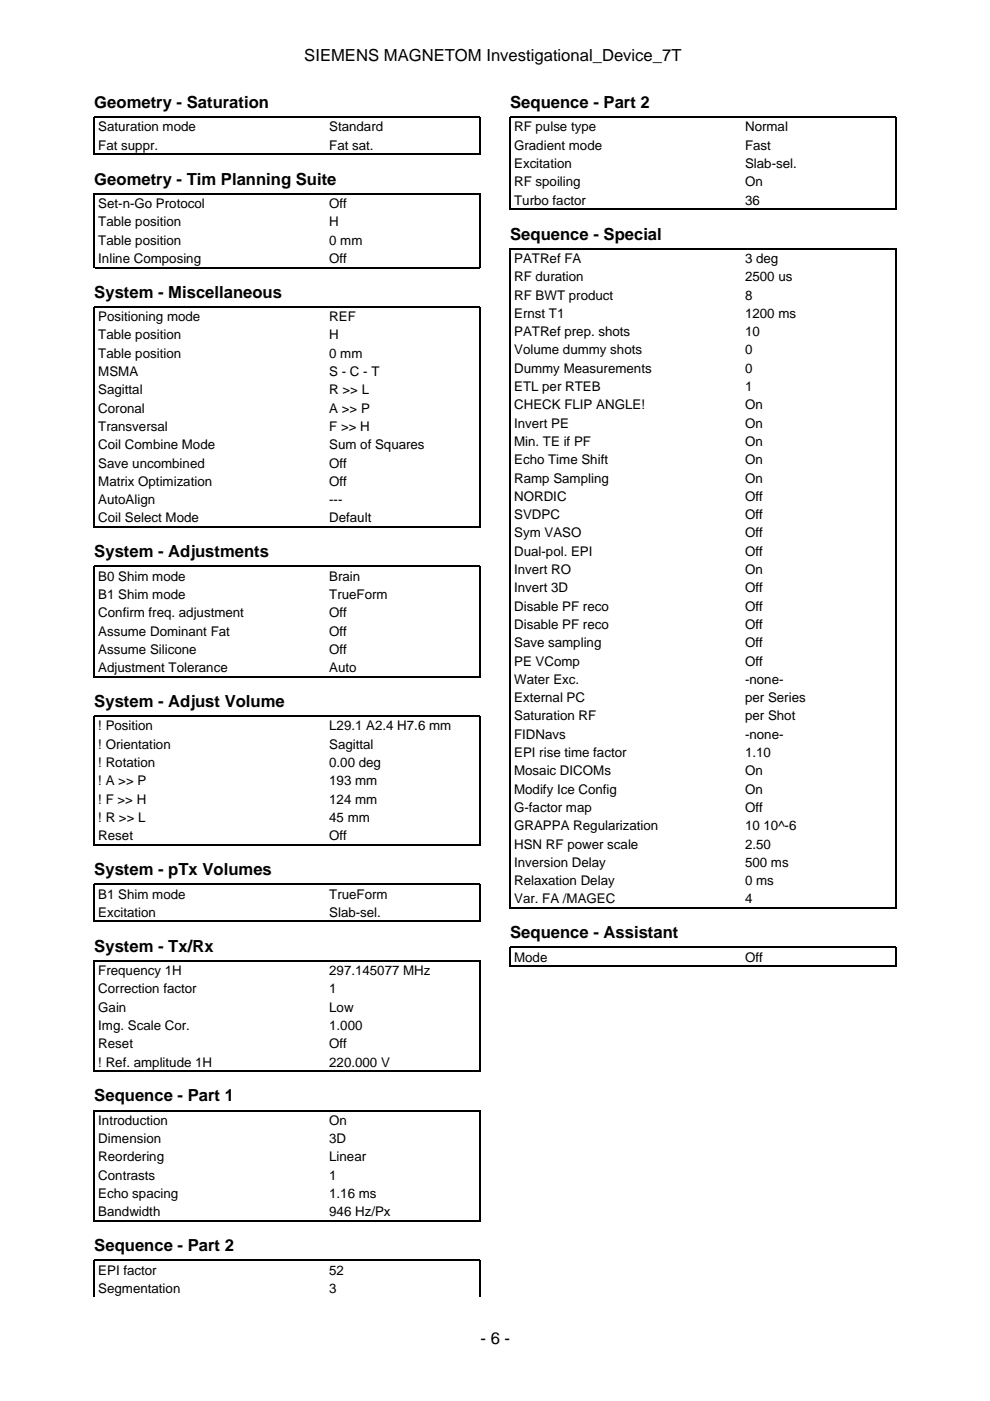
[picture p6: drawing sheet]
<svg xmlns="http://www.w3.org/2000/svg" width="210mm" height="297mm" viewBox="0 0 210 297" stroke-linecap="round" stroke-linejoin="round" font-family="sans-serif">
<defs><g id="words">
<g font-size="3.5">
<text x="64.5" y="12.9">SIEMENS MAGNETOM Investigational_Device_7T</text>
<text x="20" y="22.9">Geometry - Saturation</text>
<text x="108.2" y="22.9">Sequence - Part 2</text>
<text x="20" y="39.2">Geometry - Tim Planning Suite</text>
<text x="108.2" y="50.8">Sequence - Special</text>
<text x="20" y="63.1">System - Miscellaneous</text>
<text x="20" y="118.2">System - Adjustments</text>
<text x="20" y="149.9">System - Adjust Volume</text>
<text x="20" y="185.6">System - pTx Volumes</text>
<text x="20" y="201.8">System - Tx/Rx</text>
<text x="108.2" y="199">Sequence - Assistant</text>
<text x="20" y="233.5">Sequence - Part 1</text>
<text x="20" y="265.3">Sequence - Part 2</text>
<text x="101.9" y="284.9">- 6 -</text>
</g>
<g font-size="2.8">
<text x="20.8" y="27.9">Saturation mode</text>
<text x="69.8" y="27.9">Standard</text>
<text x="109" y="27.9">RF pulse type</text>
<text x="158" y="27.9">Normal</text>
<text x="20.8" y="31.7">Fat suppr.</text>
<text x="69.8" y="31.7">Fat sat.</text>
<text x="109" y="31.7">Gradient mode</text>
<text x="109" y="35.6">Excitation</text>
<text x="158" y="31.7">Fast</text>
<text x="158" y="35.6">Slab-sel.</text>
<text x="109" y="39.5">RF spoiling</text>
<text x="158" y="39.5">On</text>
<text x="20.8" y="44.1">Set-n-Go Protocol</text>
<text x="20.8" y="48">Table position</text>
<text x="69.8" y="44.1">Off</text>
<text x="69.8" y="48">H</text>
<text x="109" y="43.4">Turbo factor</text>
<text x="158" y="43.4">36</text>
<text x="20.8" y="51.9">Table position</text>
<text x="69.8" y="51.9">0 mm</text>
<text x="20.8" y="55.7">Inline Composing</text>
<text x="69.8" y="55.7">Off</text>
<text x="109" y="55.7">PATRef FA</text>
<text x="109" y="59.6">RF duration</text>
<text x="158" y="55.7">3 deg</text>
<text x="158" y="59.6">2500 us</text>
<text x="109" y="63.5">RF BWT product</text>
<text x="158" y="63.5">8</text>
<text x="20.8" y="68.1">Positioning mode</text>
<text x="20.8" y="72">Table position</text>
<text x="69.8" y="68.1">REF</text>
<text x="69.8" y="72">H</text>
<text x="109" y="67.4">Ernst T1</text>
<text x="109" y="71.3">PATRef prep. shots</text>
<text x="158" y="67.4">1200 ms</text>
<text x="158" y="71.3">10</text>
<text x="20.8" y="75.8">Table position</text>
<text x="69.8" y="75.8">0 mm</text>
<text x="109" y="75.1">Volume dummy shots</text>
<text x="158" y="75.1">0</text>
<text x="20.8" y="79.7">MSMA</text>
<text x="20.8" y="83.6">Sagittal</text>
<text x="69.8" y="79.7">S - C - T</text>
<text x="69.8" y="83.6">R &gt;&gt; L</text>
<text x="109" y="79">Dummy Measurements</text>
<text x="109" y="82.9">ETL per RTEB</text>
<text x="158" y="79">0</text>
<text x="158" y="82.9">1</text>
<text x="20.8" y="87.5">Coronal</text>
<text x="69.8" y="87.5">A &gt;&gt; P</text>
<text x="109" y="86.8">CHECK FLIP ANGLE!</text>
<text x="158" y="86.8">On</text>
<text x="20.8" y="91.4">Transversal</text>
<text x="20.8" y="95.2">Coil Combine Mode</text>
<text x="69.8" y="91.4">F &gt;&gt; H</text>
<text x="69.8" y="95.2">Sum of Squares</text>
<text x="109" y="90.7">Invert PE</text>
<text x="109" y="94.5">Min. TE if PF</text>
<text x="158" y="90.7">On</text>
<text x="158" y="94.5">On</text>
<text x="20.8" y="99.1">Save uncombined</text>
<text x="69.8" y="99.1">Off</text>
<text x="109" y="98.4">Echo Time Shift</text>
<text x="158" y="98.4">On</text>
<text x="20.8" y="103">Matrix Optimization</text>
<text x="20.8" y="106.9">AutoAlign</text>
<text x="69.8" y="103">Off</text>
<text x="69.8" y="106.9">---</text>
<text x="109" y="102.3">Ramp Sampling</text>
<text x="109" y="106.2">NORDIC</text>
<text x="158" y="102.3">On</text>
<text x="158" y="106.2">Off</text>
<text x="20.8" y="110.8">Coil Select Mode</text>
<text x="69.8" y="110.8">Default</text>
<text x="109" y="110.1">SVDPC</text>
<text x="109" y="113.9">Sym VASO</text>
<text x="158" y="110.1">Off</text>
<text x="158" y="113.9">Off</text>
<text x="109" y="117.8">Dual-pol. EPI</text>
<text x="158" y="117.8">Off</text>
<text x="20.8" y="123.1">B0 Shim mode</text>
<text x="69.8" y="123.1">Brain</text>
<text x="109" y="121.7">Invert RO</text>
<text x="109" y="125.6">Invert 3D</text>
<text x="158" y="121.7">On</text>
<text x="158" y="125.6">Off</text>
<text x="20.8" y="127">B1 Shim mode</text>
<text x="20.8" y="130.9">Confirm freq. adjustment</text>
<text x="69.8" y="127">TrueForm</text>
<text x="69.8" y="130.9">Off</text>
<text x="109" y="129.5">Disable PF reco</text>
<text x="158" y="129.5">Off</text>
<text x="20.8" y="134.8">Assume Dominant Fat</text>
<text x="69.8" y="134.8">Off</text>
<text x="109" y="133.3">Disable PF reco</text>
<text x="109" y="137.2">Save sampling</text>
<text x="158" y="133.3">Off</text>
<text x="158" y="137.2">Off</text>
<text x="20.8" y="138.6">Assume Silicone</text>
<text x="20.8" y="142.5">Adjustment Tolerance</text>
<text x="69.8" y="138.6">Off</text>
<text x="69.8" y="142.5">Auto</text>
<text x="109" y="141.1">PE VComp</text>
<text x="158" y="141.1">Off</text>
<text x="109" y="145">Water Exc.</text>
<text x="109" y="148.9">External PC</text>
<text x="158" y="145">-none-</text>
<text x="158" y="148.9">per Series</text>
<text x="20.8" y="154.9">! Position</text>
<text x="69.8" y="154.9">L29.1 A2.4 H7.6 mm</text>
<text x="109" y="152.8">Saturation RF</text>
<text x="158" y="152.8">per Shot</text>
<text x="20.8" y="158.7">! Orientation</text>
<text x="69.8" y="158.7">Sagittal</text>
<text x="109" y="156.6">FIDNavs</text>
<text x="109" y="160.5">EPI rise time factor</text>
<text x="158" y="156.6">-none-</text>
<text x="158" y="160.5">1.10</text>
<text x="20.8" y="162.6">! Rotation</text>
<text x="20.8" y="166.5">! A &gt;&gt; P</text>
<text x="69.8" y="162.6">0.00 deg</text>
<text x="69.8" y="166.5">193 mm</text>
<text x="109" y="164.4">Mosaic DICOMs</text>
<text x="158" y="164.4">On</text>
<text x="20.8" y="170.4">! F &gt;&gt; H</text>
<text x="69.8" y="170.4">124 mm</text>
<text x="109" y="168.3">Modify Ice Config</text>
<text x="109" y="172.2">G-factor map</text>
<text x="158" y="168.3">On</text>
<text x="158" y="172.2">Off</text>
<text x="20.8" y="174.3">! R &gt;&gt; L</text>
<text x="20.8" y="178.2">Reset</text>
<text x="69.8" y="174.3">45 mm</text>
<text x="69.8" y="178.2">Off</text>
<text x="109" y="176">GRAPPA Regularization</text>
<text x="109" y="179.9">HSN RF power scale</text>
<text x="158" y="176">10 10^-6</text>
<text x="158" y="179.9">2.50</text>
<text x="109" y="183.8">Inversion Delay</text>
<text x="158" y="183.8">500 ms</text>
<text x="20.8" y="190.5">B1 Shim mode</text>
<text x="69.8" y="190.5">TrueForm</text>
<text x="109" y="187.7">Relaxation Delay</text>
<text x="109" y="191.6">Var. FA /MAGEC</text>
<text x="158" y="187.7">0 ms</text>
<text x="158" y="191.6">4</text>
<text x="20.8" y="194.4">Excitation</text>
<text x="69.8" y="194.4">Slab-sel.</text>
<text x="109" y="203.9">Mode</text>
<text x="158" y="203.9">Off</text>
<text x="20.8" y="206.7">Frequency 1H</text>
<text x="69.8" y="206.7">297.145077 MHz</text>
<text x="20.8" y="210.6">Correction factor</text>
<text x="20.8" y="214.5">Gain</text>
<text x="69.8" y="210.6">1</text>
<text x="69.8" y="214.5">Low</text>
<text x="20.8" y="218.4">Img. Scale Cor.</text>
<text x="69.8" y="218.4">1.000</text>
<text x="20.8" y="222.2">Reset</text>
<text x="20.8" y="226.1">! Ref. amplitude 1H</text>
<text x="69.8" y="222.2">Off</text>
<text x="69.8" y="226.1">220.000 V</text>
<text x="20.8" y="238.5">Introduction</text>
<text x="69.8" y="238.5">On</text>
<text x="20.8" y="242.4">Dimension</text>
<text x="69.8" y="242.4">3D</text>
<text x="20.8" y="246.2">Reordering</text>
<text x="20.8" y="250.1">Contrasts</text>
<text x="69.8" y="246.2">Linear</text>
<text x="69.8" y="250.1">1</text>
<text x="20.8" y="254">Echo spacing</text>
<text x="20.8" y="257.9">Bandwidth</text>
<text x="69.8" y="254">1.16 ms</text>
<text x="69.8" y="257.9">946 Hz/Px</text>
<text x="20.8" y="270.2">EPI factor</text>
<text x="20.8" y="274.1">Segmentation</text>
<text x="69.8" y="270.2">52</text>
<text x="69.8" y="274.1">3</text>
</g>
</g></defs>
<g fill="none" stroke="#000" stroke-width=".26">
<path d="M20 32.9v-8.1h81.8v8.1M20.1 32.7h81.6M20 56.9v-15.8h81.8v15.8M20.1 56.7h81.6M108.2 44.5v-19.7h81.8v19.7M108.3 44.4h81.6M20 111.9v-46.8h81.8v46.8M20.1 111.8h81.6M20 143.6v-23.5h81.8v23.5M20.1 143.5h81.6M20 179.3v-27.5h81.8v27.5M20.1 179.1h81.6"/>
<path d="M20 195.5v-8h81.8v8M20.1 195.4h81.6M108.2 192.7v-140h81.8v140M108.3 192.5h81.6M108.2 205v-4.1h81.8v4.1M108.3 204.9h81.6M20 227.3v-23.6h81.8v23.6M20.1 227.1h81.6M20 259v-23.5h81.8v23.5M20.1 258.9h81.6M20 275v-7.8h81.8v7.8"/>
</g>
<use href="#words"/>
</svg>
